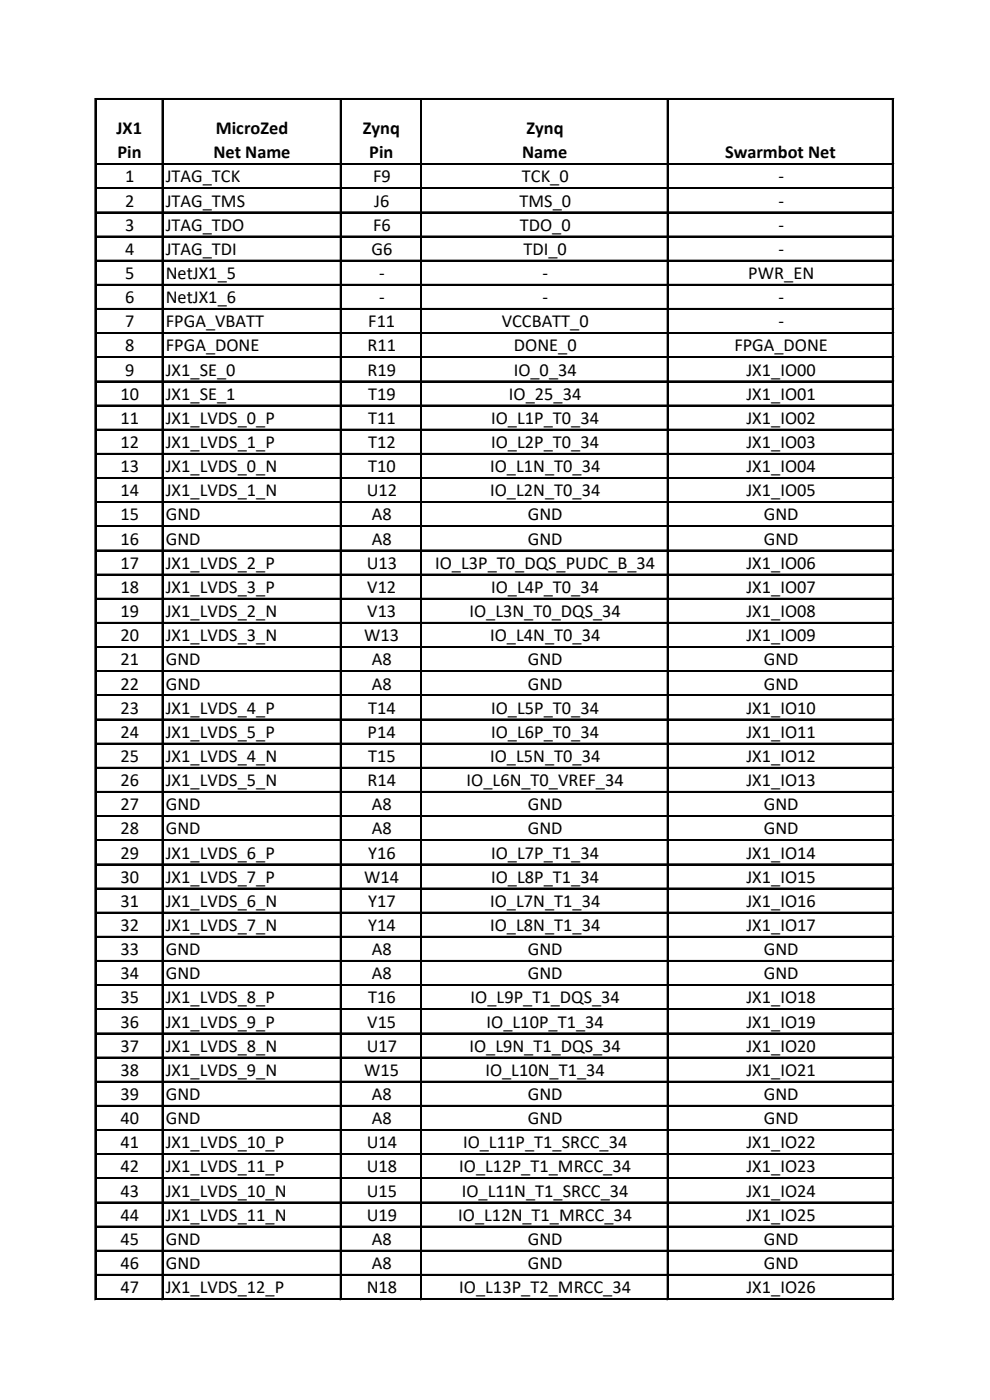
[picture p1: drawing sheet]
<svg xmlns="http://www.w3.org/2000/svg" width="210mm" height="297mm" viewBox="0 0 210 297" stroke-linecap="round" stroke-linejoin="round" font-family="sans-serif">
<defs><g id="words">
<g font-size="3.9">
<text x="24.7" y="28.4">JX1</text>
<text x="45.8" y="28.4">MicroZed</text>
<text x="76.9" y="28.4">Zynq</text>
<text x="111.7" y="28.4">Zynq</text>
<text x="24.9" y="33.5">Pin</text>
<text x="45.3" y="33.5">Net Name</text>
<text x="78.3" y="33.5">Pin</text>
<text x="110.8" y="33.5">Name</text>
<text x="153.8" y="33.5">Swarmbot Net</text>
<text x="26.6" y="38.7">1</text>
<text x="35.2" y="38.7">JTAG_TCK</text>
<text x="79.1" y="38.7">F9</text>
<text x="110.7" y="38.7">TCK_0</text>
<text x="165.1" y="38.7">-</text>
<text x="26.6" y="43.8">2</text>
<text x="35.2" y="43.8">JTAG_TMS</text>
<text x="79.4" y="43.8">J6</text>
<text x="110.2" y="43.8">TMS_0</text>
<text x="165.1" y="43.8">-</text>
<text x="26.6" y="48.9">3</text>
<text x="35.2" y="48.9">JTAG_TDO</text>
<text x="79.1" y="48.9">F6</text>
<text x="110.3" y="48.9">TDO_0</text>
<text x="165.1" y="48.9">-</text>
<text x="26.6" y="54.1">4</text>
<text x="26.6" y="59.2">5</text>
<text x="35.2" y="54.1">JTAG_TDI</text>
<text x="35.2" y="59.2">NetJX1_5</text>
<text x="78.8" y="54.1">G6</text>
<text x="80.4" y="59.2">-</text>
<text x="111.1" y="54.1">TDI_0</text>
<text x="115.1" y="59.2">-</text>
<text x="158.7" y="59.2">PWR_EN</text>
<text x="165.1" y="54.1">-</text>
<text x="26.6" y="64.3">6</text>
<text x="35.2" y="64.3">NetJX1_6</text>
<text x="80.4" y="64.3">-</text>
<text x="115.1" y="64.3">-</text>
<text x="165.1" y="64.3">-</text>
<text x="26.6" y="69.4">7</text>
<text x="35.2" y="69.4">FPGA_VBATT</text>
<text x="78.1" y="69.4">F11</text>
<text x="106.4" y="69.4">VCCBATT_0</text>
<text x="165.1" y="69.4">-</text>
<text x="26.6" y="74.6">8</text>
<text x="35.2" y="74.6">FPGA_DONE</text>
<text x="78" y="74.6">R11</text>
<text x="109" y="74.6">DONE_0</text>
<text x="155.8" y="74.6">FPGA_DONE</text>
<text x="26.6" y="79.7">9</text>
<text x="35.2" y="79.7">JX1_SE_0</text>
<text x="78" y="79.7">R19</text>
<text x="109" y="79.7">IO_0_34</text>
<text x="158.4" y="79.7">JX1_IO00</text>
<text x="25.6" y="84.8">10</text>
<text x="25.6" y="89.9">11</text>
<text x="35.2" y="84.8">JX1_SE_1</text>
<text x="35.2" y="89.9">JX1_LVDS_0_P</text>
<text x="78.1" y="84.8">T19</text>
<text x="78.1" y="89.9">T11</text>
<text x="104.2" y="89.9">IO_L1P_T0_34</text>
<text x="108" y="84.8">IO_25_34</text>
<text x="158.4" y="84.8">JX1_IO01</text>
<text x="158.4" y="89.9">JX1_IO02</text>
<text x="25.6" y="95.1">12</text>
<text x="35.2" y="95.1">JX1_LVDS_1_P</text>
<text x="78.1" y="95.1">T12</text>
<text x="104.2" y="95.1">IO_L2P_T0_34</text>
<text x="158.4" y="95.1">JX1_IO03</text>
<text x="25.6" y="100.2">13</text>
<text x="35.2" y="100.2">JX1_LVDS_0_N</text>
<text x="78.1" y="100.2">T10</text>
<text x="104" y="100.2">IO_L1N_T0_34</text>
<text x="158.4" y="100.2">JX1_IO04</text>
<text x="25.6" y="105.3">14</text>
<text x="35.2" y="105.3">JX1_LVDS_1_N</text>
<text x="77.8" y="105.3">U12</text>
<text x="104" y="105.3">IO_L2N_T0_34</text>
<text x="158.4" y="105.3">JX1_IO05</text>
<text x="25.6" y="110.4">15</text>
<text x="35.2" y="110.4">GND</text>
<text x="78.9" y="110.4">A8</text>
<text x="112" y="110.4">GND</text>
<text x="162" y="110.4">GND</text>
<text x="25.6" y="115.5">16</text>
<text x="35.2" y="115.5">GND</text>
<text x="78.9" y="115.5">A8</text>
<text x="112" y="115.5">GND</text>
<text x="162" y="115.5">GND</text>
<text x="25.6" y="120.7">17</text>
<text x="25.6" y="125.8">18</text>
<text x="35.2" y="120.7">JX1_LVDS_2_P</text>
<text x="35.2" y="125.8">JX1_LVDS_3_P</text>
<text x="77.8" y="120.7">U13</text>
<text x="77.9" y="125.8">V12</text>
<text x="92.3" y="120.7">IO_L3P_T0_DQS_PUDC_B_34</text>
<text x="104.2" y="125.8">IO_L4P_T0_34</text>
<text x="158.4" y="120.7">JX1_IO06</text>
<text x="158.4" y="125.8">JX1_IO07</text>
<text x="25.6" y="130.9">19</text>
<text x="35.2" y="130.9">JX1_LVDS_2_N</text>
<text x="77.9" y="130.9">V13</text>
<text x="99.6" y="130.9">IO_L3N_T0_DQS_34</text>
<text x="158.4" y="130.9">JX1_IO08</text>
<text x="25.6" y="136">20</text>
<text x="35.2" y="136">JX1_LVDS_3_N</text>
<text x="77.3" y="136">W13</text>
<text x="104" y="136">IO_L4N_T0_34</text>
<text x="158.4" y="136">JX1_IO09</text>
<text x="25.6" y="141.2">21</text>
<text x="35.2" y="141.2">GND</text>
<text x="78.9" y="141.2">A8</text>
<text x="112" y="141.2">GND</text>
<text x="162" y="141.2">GND</text>
<text x="25.6" y="146.3">22</text>
<text x="35.2" y="146.3">GND</text>
<text x="78.9" y="146.3">A8</text>
<text x="112" y="146.3">GND</text>
<text x="162" y="146.3">GND</text>
<text x="25.6" y="151.4">23</text>
<text x="35.2" y="151.4">JX1_LVDS_4_P</text>
<text x="78.1" y="151.4">T14</text>
<text x="104.2" y="151.4">IO_L5P_T0_34</text>
<text x="158.4" y="151.4">JX1_IO10</text>
<text x="25.6" y="156.5">24</text>
<text x="25.6" y="161.7">25</text>
<text x="35.2" y="156.5">JX1_LVDS_5_P</text>
<text x="35.2" y="161.7">JX1_LVDS_4_N</text>
<text x="78" y="156.5">P14</text>
<text x="78.1" y="161.7">T15</text>
<text x="104" y="161.7">IO_L5N_T0_34</text>
<text x="104.2" y="156.5">IO_L6P_T0_34</text>
<text x="158.4" y="156.5">JX1_IO11</text>
<text x="158.4" y="161.7">JX1_IO12</text>
<text x="25.6" y="166.8">26</text>
<text x="35.2" y="166.8">JX1_LVDS_5_N</text>
<text x="78" y="166.8">R14</text>
<text x="99" y="166.8">IO_L6N_T0_VREF_34</text>
<text x="158.4" y="166.8">JX1_IO13</text>
<text x="25.6" y="171.9">27</text>
<text x="35.2" y="171.9">GND</text>
<text x="78.9" y="171.9">A8</text>
<text x="112" y="171.9">GND</text>
<text x="162" y="171.9">GND</text>
<text x="25.6" y="177">28</text>
<text x="35.2" y="177">GND</text>
<text x="78.9" y="177">A8</text>
<text x="112" y="177">GND</text>
<text x="162" y="177">GND</text>
<text x="25.6" y="182.1">29</text>
<text x="35.2" y="182.1">JX1_LVDS_6_P</text>
<text x="78.1" y="182.1">Y16</text>
<text x="104.2" y="182.1">IO_L7P_T1_34</text>
<text x="158.4" y="182.1">JX1_IO14</text>
<text x="25.6" y="187.3">30</text>
<text x="35.2" y="187.3">JX1_LVDS_7_P</text>
<text x="77.3" y="187.3">W14</text>
<text x="104.2" y="187.3">IO_L8P_T1_34</text>
<text x="158.4" y="187.3">JX1_IO15</text>
<text x="25.6" y="192.4">31</text>
<text x="25.6" y="197.5">32</text>
<text x="35.2" y="192.4">JX1_LVDS_6_N</text>
<text x="35.2" y="197.5">JX1_LVDS_7_N</text>
<text x="78.1" y="192.4">Y17</text>
<text x="78.1" y="197.5">Y14</text>
<text x="104" y="192.4">IO_L7N_T1_34</text>
<text x="104" y="197.5">IO_L8N_T1_34</text>
<text x="158.4" y="192.4">JX1_IO16</text>
<text x="158.4" y="197.5">JX1_IO17</text>
<text x="25.6" y="202.6">33</text>
<text x="35.2" y="202.6">GND</text>
<text x="78.9" y="202.6">A8</text>
<text x="112" y="202.6">GND</text>
<text x="162" y="202.6">GND</text>
<text x="25.6" y="207.8">34</text>
<text x="35.2" y="207.8">GND</text>
<text x="78.9" y="207.8">A8</text>
<text x="112" y="207.8">GND</text>
<text x="162" y="207.8">GND</text>
<text x="25.6" y="212.9">35</text>
<text x="35.2" y="212.9">JX1_LVDS_8_P</text>
<text x="78.1" y="212.9">T16</text>
<text x="99.8" y="212.9">IO_L9P_T1_DQS_34</text>
<text x="158.4" y="212.9">JX1_IO18</text>
<text x="25.6" y="218">36</text>
<text x="35.2" y="218">JX1_LVDS_9_P</text>
<text x="77.9" y="218">V15</text>
<text x="103.2" y="218">IO_L10P_T1_34</text>
<text x="158.4" y="218">JX1_IO19</text>
<text x="25.6" y="223.1">37</text>
<text x="35.2" y="223.1">JX1_LVDS_8_N</text>
<text x="77.8" y="223.1">U17</text>
<text x="99.6" y="223.1">IO_L9N_T1_DQS_34</text>
<text x="158.4" y="223.1">JX1_IO20</text>
<text x="25.6" y="228.3">38</text>
<text x="25.6" y="233.4">39</text>
<text x="35.2" y="228.3">JX1_LVDS_9_N</text>
<text x="35.2" y="233.4">GND</text>
<text x="77.3" y="228.3">W15</text>
<text x="78.9" y="233.4">A8</text>
<text x="103" y="228.3">IO_L10N_T1_34</text>
<text x="112" y="233.4">GND</text>
<text x="158.4" y="228.3">JX1_IO21</text>
<text x="162" y="233.4">GND</text>
<text x="25.6" y="238.5">40</text>
<text x="35.2" y="238.5">GND</text>
<text x="78.9" y="238.5">A8</text>
<text x="112" y="238.5">GND</text>
<text x="162" y="238.5">GND</text>
<text x="25.6" y="243.6">41</text>
<text x="35.2" y="243.6">JX1_LVDS_10_P</text>
<text x="77.8" y="243.6">U14</text>
<text x="98.2" y="243.6">IO_L11P_T1_SRCC_34</text>
<text x="158.4" y="243.6">JX1_IO22</text>
<text x="25.6" y="248.7">42</text>
<text x="35.2" y="248.7">JX1_LVDS_11_P</text>
<text x="77.8" y="248.7">U18</text>
<text x="97.4" y="248.7">IO_L12P_T1_MRCC_34</text>
<text x="158.4" y="248.7">JX1_IO23</text>
<text x="25.6" y="253.9">43</text>
<text x="35.2" y="253.9">JX1_LVDS_10_N</text>
<text x="77.8" y="253.9">U15</text>
<text x="98" y="253.9">IO_L11N_T1_SRCC_34</text>
<text x="158.4" y="253.9">JX1_IO24</text>
<text x="25.6" y="259">44</text>
<text x="35.2" y="259">JX1_LVDS_11_N</text>
<text x="77.8" y="259">U19</text>
<text x="97.2" y="259">IO_L12N_T1_MRCC_34</text>
<text x="158.4" y="259">JX1_IO25</text>
<text x="25.6" y="264.1">45</text>
<text x="25.6" y="269.2">46</text>
<text x="35.2" y="264.1">GND</text>
<text x="35.2" y="269.2">GND</text>
<text x="78.9" y="264.1">A8</text>
<text x="78.9" y="269.2">A8</text>
<text x="112" y="264.1">GND</text>
<text x="112" y="269.2">GND</text>
<text x="162" y="264.1">GND</text>
<text x="162" y="269.2">GND</text>
<text x="25.6" y="274.4">47</text>
<text x="35.2" y="274.4">JX1_LVDS_12_P</text>
<text x="77.8" y="274.4">N18</text>
<text x="97.4" y="274.4">IO_L13P_T2_MRCC_34</text>
<text x="158.4" y="274.4">JX1_IO26</text>
</g>
</g></defs>
<g fill="none" stroke="#000" stroke-width=".21">
<path d="M20.1 20.9v254.9M20.5 20.9h169.1M20.5 34.7h169.1M20.5 39.8h169.1M34.4 21.2v254.6M72.2 21.2v254.6M89.2 21.2v254.6M141.5 21.2v254.6M189.3 21.2v254.6M20.5 44.9h169.1M20.5 50.1h169.1M20.5 55.2h169.1"/>
<path d="M20.5 60.3h169.1M20.5 65.4h169.1M20.5 70.6h169.1M20.5 75.7h169.1M20.5 80.8h169.1M20.5 85.9h169.1M20.5 91h169.1M20.5 96.2h169.1M20.5 101.3h169.1M20.5 106.4h169.1M20.5 111.5h169.1M20.5 116.7h169.1"/>
<path d="M20.5 121.8h169.1M20.5 126.9h169.1M20.5 132h169.1M20.5 137.2h169.1M20.5 142.3h169.1M20.5 147.4h169.1M20.5 152.5h169.1M20.5 157.7h169.1M20.5 162.8h169.1M20.5 167.9h169.1M20.5 173h169.1M20.5 178.1h169.1"/>
<path d="M20.5 183.3h169.1M20.5 188.4h169.1M20.5 193.5h169.1M20.5 198.6h169.1M20.5 203.8h169.1M20.5 208.9h169.1M20.5 214h169.1M20.5 219.1h169.1M20.5 224.3h169.1M20.5 229.4h169.1M20.5 234.5h169.1M20.5 239.6h169.1"/>
<path d="M20.5 244.7h169.1M20.5 249.9h169.1M20.5 255h169.1M20.5 260.1h169.1M20.5 265.2h169.1M20.5 270.4h169.1M20.5 275.5h169.1"/>
</g>
<g fill="none" stroke="#000" stroke-width=".34">
<path d="M20.3 20.9v254.9M20.4 21h169.2M20.4 34.8h169.2M20.4 40h169.2M34.5 21.2v254.6M72.3 21.2v254.6M89.4 21.2v254.6M141.7 21.2v254.6M189.4 21.2v254.6M20.4 45.1h169.2M20.4 50.2h169.2M20.4 55.3h169.2"/>
<path d="M20.4 60.5h169.2M20.4 65.6h169.2M20.4 70.7h169.2M20.4 75.8h169.2M20.4 80.9h169.2M20.4 86.1h169.2M20.4 91.2h169.2M20.4 96.3h169.2M20.4 101.4h169.2M20.4 106.6h169.2M20.4 111.7h169.2M20.4 116.8h169.2"/>
<path d="M20.4 121.9h169.2M20.4 127.1h169.2M20.4 132.2h169.2M20.4 137.3h169.2M20.4 142.4h169.2M20.4 147.5h169.2M20.4 152.7h169.2M20.4 157.8h169.2M20.4 162.9h169.2M20.4 168h169.2M20.4 173.2h169.2M20.4 178.3h169.2"/>
<path d="M20.4 183.4h169.2M20.4 188.5h169.2M20.4 193.7h169.2M20.4 198.8h169.2M20.4 203.9h169.2M20.4 209h169.2M20.4 214.1h169.2M20.4 219.3h169.2M20.4 224.4h169.2M20.4 229.5h169.2M20.4 234.6h169.2M20.4 239.8h169.2"/>
<path d="M20.4 244.9h169.2M20.4 250h169.2M20.4 255.1h169.2M20.4 260.3h169.2M20.4 265.4h169.2M20.4 270.5h169.2M20.4 275.6h169.2"/>
</g>
<use href="#words"/>
</svg>
